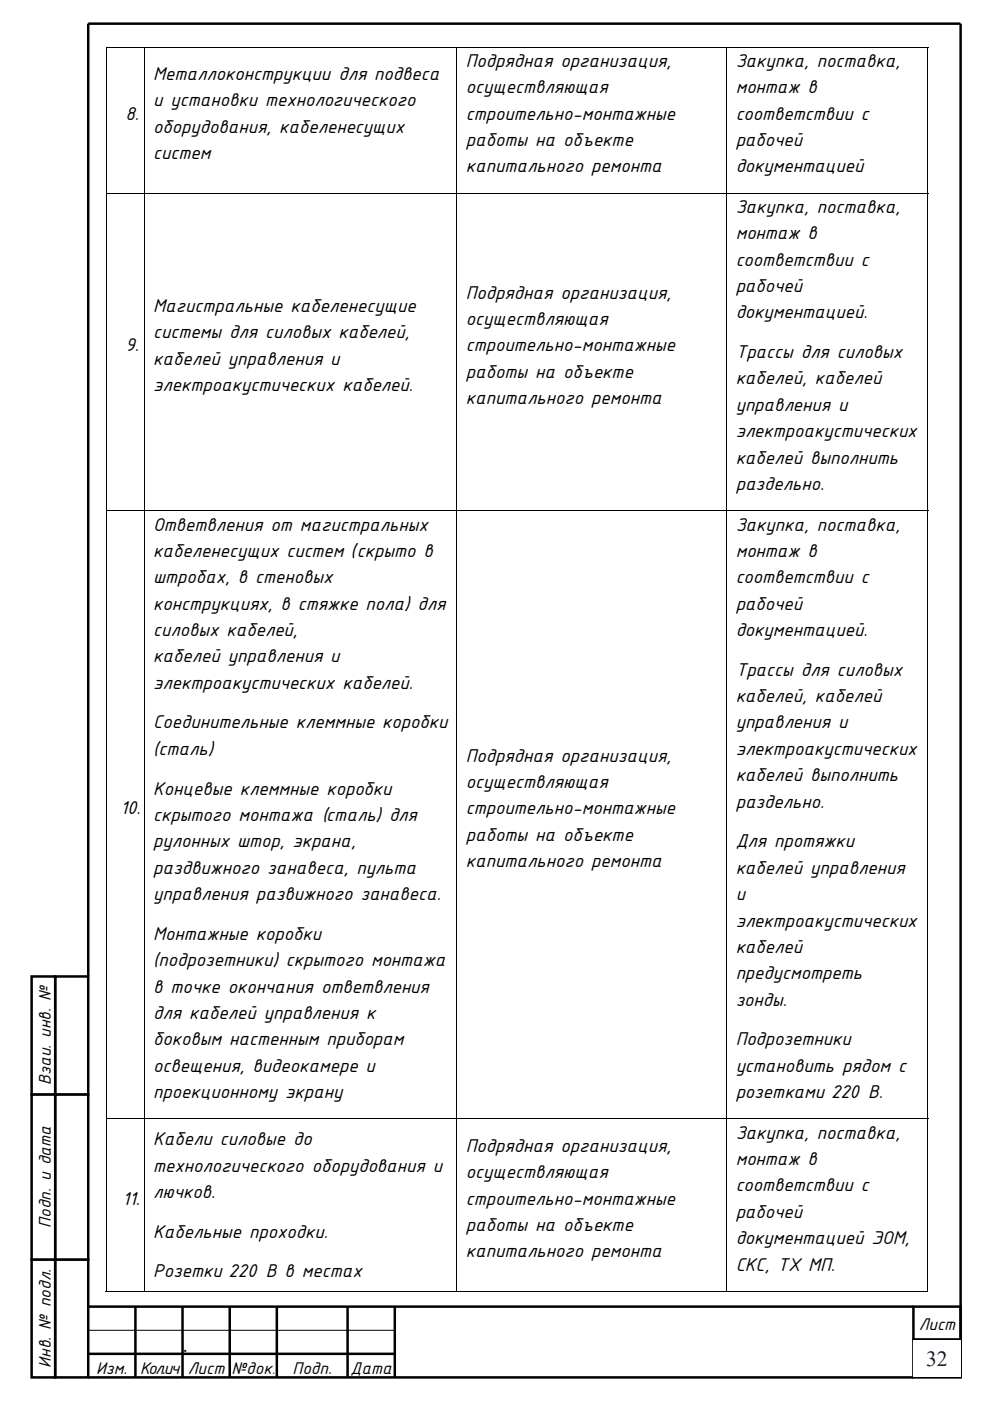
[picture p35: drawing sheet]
<svg xmlns="http://www.w3.org/2000/svg" width="210mm" height="297mm" viewBox="0 0 210 297" stroke-linecap="round" stroke-linejoin="round" font-family="sans-serif">
<defs><g id="words">
<text font-size="4.6" fill="#0f243e" x="196.4" y="289.6">32</text>
<g font-size="4.2">
<text x="32.5" y="16.9">Металлоконструкции для подвеса</text>
<text x="98.8" y="14.1">Подрядная организация,</text>
<text x="156" y="14.1">Закупка, поставка,</text>
<text x="32.5" y="22.5">и установки технологического</text>
<text x="98.8" y="19.7">осуществляющая</text>
<text x="156" y="19.7">монтаж в</text>
<text x="26.6" y="25.3">8.</text>
<text x="32.5" y="28.1">оборудования, кабеленесущих</text>
<text x="98.8" y="25.3">строительно-монтажные</text>
<text x="156" y="25.3">соответствии с</text>
<text x="32.5" y="33.7">систем</text>
<text x="98.8" y="30.9">работы на объекте</text>
<text x="156" y="30.9">рабочей</text>
<text x="98.8" y="36.5">капитального ремонта</text>
<text x="156" y="36.5">документацией</text>
<text x="156" y="45.1">Закупка, поставка,</text>
<text x="156" y="50.7">монтаж в</text>
<text x="156" y="56.3">соответствии с</text>
<text x="98.8" y="63.3">Подрядная организация,</text>
<text x="156" y="61.9">рабочей</text>
<text x="32.5" y="66.1">Магистральные кабеленесущие</text>
<text x="32.5" y="71.7">системы для силовых кабелей,</text>
<text x="98.8" y="68.9">осуществляющая</text>
<text x="156" y="67.5">документацией.</text>
<text x="26.6" y="74.5">9.</text>
<text x="32.5" y="77.3">кабелей управления и</text>
<text x="98.8" y="74.5">строительно-монтажные</text>
<text x="156" y="75.9">Трассы для силовых</text>
<text x="32.5" y="82.9">электроакустических кабелей.</text>
<text x="98.8" y="80.1">работы на объекте</text>
<text x="156" y="81.5">кабелей, кабелей</text>
<text x="98.8" y="85.7">капитального ремонта</text>
<text x="156" y="87.1">управления и</text>
<text x="156" y="92.7">электроакустических</text>
<text x="156" y="98.3">кабелей выполнить</text>
<text x="156" y="103.9">раздельно.</text>
<text x="32.5" y="112.5">Ответвления от магистральных</text>
<text x="156" y="112.5">Закупка, поставка,</text>
<text x="32.5" y="118.1">кабеленесущих систем (скрыто в</text>
<text x="156" y="118.1">монтаж в</text>
<text x="32.5" y="123.7">штробах, в стеновых</text>
<text x="156" y="123.7">соответствии с</text>
<text x="32.5" y="129.3">конструкциях, в стяжке пола) для</text>
<text x="156" y="129.3">рабочей</text>
<text x="32.5" y="134.9">силовых кабелей,</text>
<text x="156" y="134.9">документацией.</text>
<text x="32.5" y="140.4">кабелей управления и</text>
<text x="156" y="143.3">Трассы для силовых</text>
<text x="32.5" y="146">электроакустических кабелей.</text>
<text x="156" y="148.9">кабелей, кабелей</text>
<text x="32.5" y="154.5">Соединительные клеммные коробки</text>
<text x="156" y="154.5">управления и</text>
<text x="32.5" y="160">(сталь)</text>
<text x="98.8" y="161.5">Подрядная организация,</text>
<text x="156" y="160">электроакустических</text>
<text x="98.8" y="167">осуществляющая</text>
<text x="156" y="165.7">кабелей выполнить</text>
<text x="25.5" y="172.7">10.</text>
<text x="32.5" y="168.5">Концевые клеммные коробки</text>
<text x="98.8" y="172.7">строительно-монтажные</text>
<text x="156" y="171.2">раздельно.</text>
<text x="32.5" y="174.1">скрытого монтажа (сталь) для</text>
<text x="32.5" y="179.7">рулонных штор, экрана,</text>
<text x="98.8" y="178.2">работы на объекте</text>
<text x="156" y="179.7">Для протяжки</text>
<text x="32.5" y="185.3">раздвижного занавеса, пульта</text>
<text x="98.8" y="183.8">капитального ремонта</text>
<text x="156" y="185.3">кабелей управления</text>
<text x="32.5" y="190.8">управления развижного занавеса.</text>
<text x="156" y="190.8">и</text>
<text x="156" y="196.4">электроакустических</text>
<text x="32.5" y="199.3">Монтажные коробки</text>
<text x="156" y="202">кабелей</text>
<text x="32.5" y="204.9">(подрозетники) скрытого монтажа</text>
<text x="156" y="207.6">предусмотреть</text>
<text x="32.5" y="210.5">в точке окончания ответвления</text>
<text x="156" y="213.2">зонды.</text>
<text x="32.5" y="216">для кабелей управления к</text>
<text x="32.5" y="221.6">боковым настенным приборам</text>
<text x="156" y="221.6">Подрозетники</text>
<text x="32.5" y="227.2">освещения, видеокамере и</text>
<text x="156" y="227.2">установить рядом с</text>
<text x="32.5" y="232.8">проекционному экрану</text>
<text x="156" y="232.8">розетками 220 В.</text>
<text x="32.5" y="242.8">Кабели силовые до</text>
<text x="98.8" y="244.2">Подрядная организация,</text>
<text x="156" y="241.4">Закупка, поставка,</text>
<text x="32.5" y="248.4">технологического оборудования и</text>
<text x="98.8" y="249.8">осуществляющая</text>
<text x="156" y="247">монтаж в</text>
<text x="26" y="255.4">11.</text>
<text x="32.5" y="254">лючков.</text>
<text x="98.8" y="255.4">строительно-монтажные</text>
<text x="156" y="252.6">соответствии с</text>
<text x="32.5" y="262.4">Кабельные проходки.</text>
<text x="98.8" y="261">работы на объекте</text>
<text x="156" y="258.2">рабочей</text>
<text x="156" y="263.8">документацией ЭОМ,</text>
<text x="98.8" y="266.6">капитального ремонта</text>
<text x="156" y="269.4">СКС, ТХ МП.</text>
<text x="32.5" y="270.8">Розетки 220 В в местах</text>
<text x="38.8" y="286.6">.</text>
</g>
<g font-size="3.9">
<text x="10.8" y="230" transform="rotate(-90 10.8 230)">Взаи. инв. №</text>
<text x="10.8" y="260.3" transform="rotate(-90 10.8 260.3)">Подп. и дата</text>
<text x="194.9" y="282.1">Лист</text>
<text x="10.8" y="289.9" transform="rotate(-90 10.8 289.9)">Инв. № подл.</text>
<text x="20.4" y="291.4">Изм.</text>
<text x="29.7" y="291.4">Кол.ич</text>
<text x="39.8" y="291.4">Лист</text>
<text x="49.1" y="291.4">№док</text>
<text x="62.1" y="291.4">Подп.</text>
<text x="74.3" y="291.4">Дата</text>
</g>
<text font-size="3.2" x="57.7" y="291.4">.</text>
</g></defs>
<path d="M18.7 282h10v5h-10zM18.7 287h10v5h-10zM28.7 282h10v5h-10zM28.7 287h10v5h-10zM48.7 282h10v5h-10zM48.7 287h10v5h-10zM58.7 282h15v5h-15zM58.7 287h15v5h-15zM73.7 282h10v5h-10zM73.7 287h10v5h-10z" fill="none" stroke="#000" stroke-width=".21"/>
<path d="M193.7 277h10.1v7h-10.1zM193.7 284h10.1v8h-10.1z" fill="none" stroke="#000" stroke-width=".53"/>
<path d="M11.7 267h7v25h-7z" fill="#fff"/>
<path d="M6.7 267h5v25h-5zM11.7 267h7v25h-7z" fill="none" stroke="#000" stroke-width=".53"/>
<path d="M11.7 232.1h7v34.9h-7z" fill="#fff"/>
<path d="M11.7 232h7v35h-7z" fill="none" stroke="#000" stroke-width=".53"/>
<path d="M6.7 232.1h5v34.9h-5z" fill="#fff"/>
<path d="M6.7 232h5v35h-5z" fill="none" stroke="#000" stroke-width=".53"/>
<path d="M11.7 207h7v25h-7z" fill="#fff"/>
<path d="M11.7 207h7v25h-7z" fill="none" stroke="#000" stroke-width=".53"/>
<path d="M6.7 207h5v25h-5z" fill="#fff"/>
<path d="M203.7 5h-185v202M203.8 5v287M6.7 207h5v25h-5zM18.7 277h175M28.7 277v15M38.7 277v15M48.7 277v15M58.7 277v15M73.7 277v15M83.7 277v15M18.7 287h65M18.7 292h175" fill="none" stroke="#000" stroke-width=".53"/>
<path d="M38.7 282h10v5h-10zM38.7 287h10v5h-10z" fill="none" stroke="#000" stroke-width=".21"/>
<path d="M193.7 284h10v7.8h-10z" fill="#fff"/>
<path d="M22.4 9.9h.2v.2h-.2zM196.7 9.9h.2v.2h-.2zM196.7 273.7h.2v.2h-.2z" fill="#000"/>
<g fill="none" stroke="#000" stroke-width=".21">
<path d="M22.4 10h174.5M22.5 10.1v30.8M30.6 10.1v30.8M96.9 10.1v30.8M154.1 10.1v30.8M196.8 10.1v30.8M22.4 40.9h174.5M22.5 41v67.2M30.6 41v67.2M96.9 41v67.2M154.1 41v67.2M196.8 41v67.2"/>
<path d="M22.4 108.3h174.5M22.5 108.4v128.8M30.6 108.4v128.8M96.9 108.4v128.8M154.1 108.4v128.8M196.8 108.4v128.8M22.4 237.2h174.5M22.5 237.3v36.6M30.6 237.3v36.6M96.9 237.3v36.6M154.1 237.3v36.6M196.8 237.3v36.6"/>
<path d="M22.4 273.8h8.1M30.7 273.8h66.1M97 273.8h57.1M154.2 273.8h42.5"/>
</g>
<use href="#words"/>
</svg>
